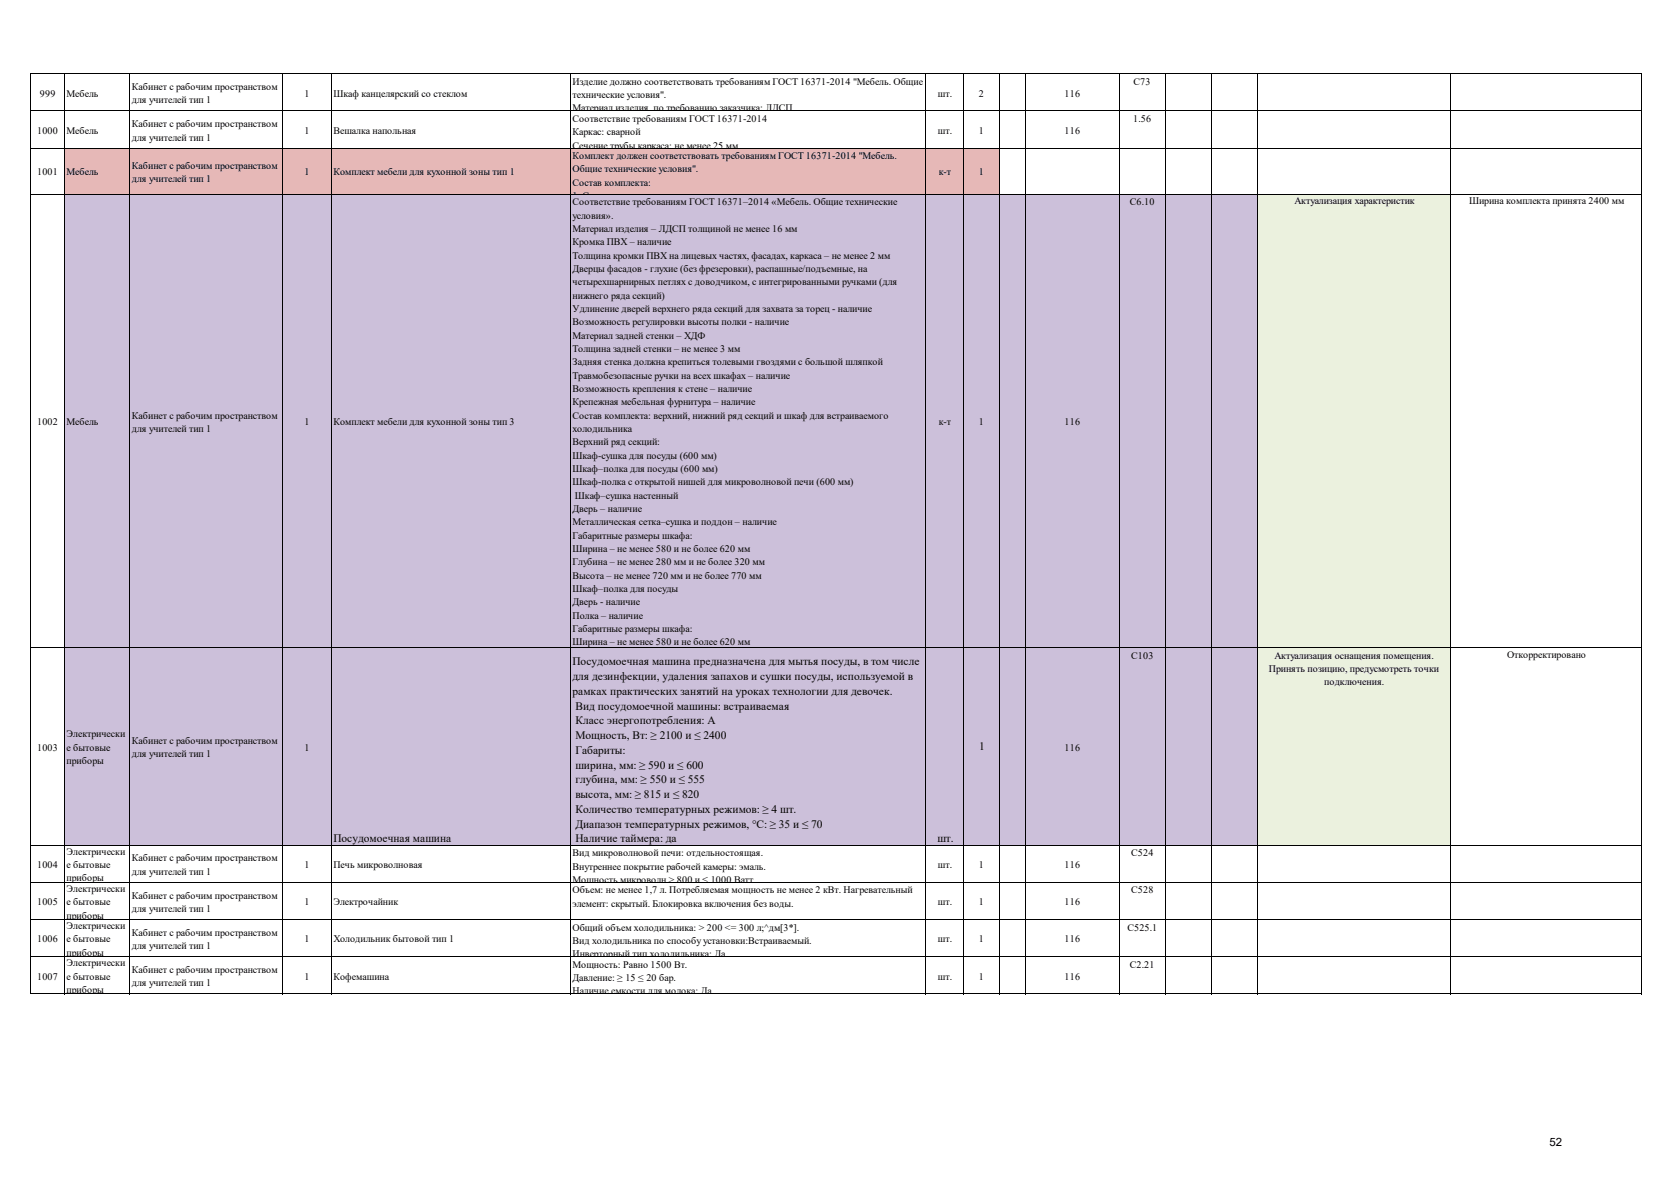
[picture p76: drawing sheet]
<svg xmlns="http://www.w3.org/2000/svg" width="297mm" height="210mm" viewBox="0 0 297 210" stroke-linecap="round" stroke-linejoin="round" font-family="sans-serif">
<defs><g id="words">
<g font-size="2">
<text x="101.8" y="118.3">Посудомоечная машина предназначена для мытья посуды, в том числе</text>
<text x="101.8" y="120.9">для дезинфекции, удаления запахов и сушки посуды, используемой в</text>
<text x="101.8" y="123.5">рамках практических занятий на уроках технологии для девочек.</text>
<text x="102.3" y="126.2">Вид посудомоечной машины: встраиваемая</text>
<text x="102.3" y="128.8">Класс энергопотребления: А</text>
<text x="102.3" y="131.4">Мощность, Вт: ≥ 2100 и ≤ 2400</text>
<text x="102.3" y="134">Габариты:</text>
<text x="102.3" y="136.7">ширина, мм: ≥ 590 и ≤ 600</text>
<text x="174.1" y="133.4">1</text>
<text x="102.3" y="139.3">глубина, мм: ≥ 550 и ≤ 555</text>
<text x="102.3" y="141.9">высота, мм: ≥ 815 и ≤ 820</text>
<text x="59.3" y="149.8">Посудомоечная машина</text>
<text x="102.3" y="149.8">Наличие таймера: да</text>
<text x="102.3" y="144.5">Количество температурных режимов: ≥ 4 шт.</text>
<text x="102.3" y="147.2">Диапазон температурных режимов, °С: ≥ 35 и ≤ 70</text>
<text x="166.6" y="149.8">шт.</text>
<text x="275.4" y="203.8">52</text>
</g>
<g font-size="1.8">
<text x="7.1" y="17.2">999</text>
<text x="11.8" y="17.2">Мебель</text>
<text x="23.4" y="16">Кабинет с рабочим пространством</text>
<text x="54.1" y="17.2">1</text>
<text x="59.3" y="17.2">Шкаф канцелярский со стеклом</text>
<text x="101.8" y="15.1">Изделие должно соответствовать требованиям ГОСТ 16371-2014 &quot;Мебель. Общие</text>
<text x="101.8" y="17.4">технические условия&quot;.</text>
<text x="166.7" y="17.2">шт.</text>
<text x="174" y="17.2">2</text>
<text x="189.2" y="17.2">116</text>
<text x="201.5" y="15.1">С73</text>
<text x="6.6" y="23.8">1000</text>
<text x="11.8" y="23.8">Мебель</text>
<text x="23.4" y="22.6">Кабинет с рабочим пространством</text>
<text x="23.4" y="18.4">для учителей тип 1</text>
<text x="54.1" y="23.8">1</text>
<text x="59.3" y="23.8">Вешалка напольная</text>
<text x="101.8" y="19.8">Материал изделия по требованию заказчика: ЛДСП</text>
<text x="101.8" y="21.7">Cоответствие требованиям ГОСТ 16371-2014</text>
<text x="166.7" y="23.8">шт.</text>
<text x="174" y="23.8">1</text>
<text x="189.2" y="23.8">116</text>
<text x="201.4" y="21.7">1.56</text>
<text x="23.4" y="25">для учителей тип 1</text>
<text x="23.4" y="30">Кабинет с рабочим пространством</text>
<text x="101.8" y="24">Каркас: сварной</text>
<text x="101.8" y="26.4">Сечение трубы каркаса: не менее 25 мм</text>
<text x="101.8" y="28.3">Комплект должен соответствовать требованиям ГОСТ 16371-2014 &quot;Мебель.</text>
<text x="6.6" y="31.2">1001</text>
<text x="11.8" y="31.2">Мебель</text>
<text x="23.4" y="32.3">для учителей тип 1</text>
<text x="54.1" y="31.2">1</text>
<text x="59.3" y="31.2">Комплект мебели для кухонной зоны тип 1</text>
<text x="101.8" y="30.7">Общие технические условия&quot;.</text>
<text x="101.8" y="33">Состав комплекта:</text>
<text x="101.8" y="35.4">1 С</text>
<text x="166.9" y="31.2">к-т</text>
<text x="174" y="31.2">1</text>
<text x="101.8" y="36.5">Соответствие требованиям ГОСТ 16371–2014 «Мебель. Общие технические</text>
<text x="101.8" y="38.9">условия».</text>
<text x="101.8" y="41.2">Материал изделия – ЛДСП толщиной не менее 16 мм</text>
<text x="200.8" y="36.5">С6.10</text>
<text x="230.1" y="36.3">Актуализация характеристик</text>
<text x="261.1" y="36.3">Ширина комплекта принята 2400 мм</text>
<text x="101.8" y="43.6">Кромка ПВХ – наличие</text>
<text x="101.8" y="46">Толщина кромки ПВХ на лицевых частях, фасадах, каркаса – не менее 2 мм</text>
<text x="101.8" y="48.3">Дверцы фасадов - глухие (без фрезеровки), распашные/подъемные, на</text>
<text x="101.8" y="50.7">четырехшарнирных петлях с доводчиком, с интегрированными ручками (для</text>
<text x="101.8" y="53.1">нижнего ряда секций)</text>
<text x="101.8" y="55.5">Удлинение дверей верхнего ряда секций для захвата за торец - наличие</text>
<text x="101.8" y="57.8">Возможность регулировки высоты полки - наличие</text>
<text x="101.8" y="60.2">Материал задней стенки – ХДФ</text>
<text x="101.8" y="62.6">Толщина задней стенки – не менее 3 мм</text>
<text x="101.8" y="64.9">Задняя стенка должна крепиться толевыми гвоздями с большой шляпкой</text>
<text x="101.8" y="67.3">Травмобезопасные ручки на всех шкафах – наличие</text>
<text x="101.8" y="69.7">Возможность крепления к стене – наличие</text>
<text x="6.6" y="75.6">1002</text>
<text x="11.8" y="75.6">Мебель</text>
<text x="23.4" y="74.4">Кабинет с рабочим пространством</text>
<text x="23.4" y="76.8">для учителей тип 1</text>
<text x="54.1" y="75.6">1</text>
<text x="59.3" y="75.6">Комплект мебели для кухонной зоны тип 3</text>
<text x="101.8" y="72">Крепежная мебельная фурнитура – наличие</text>
<text x="101.8" y="74.4">Состав комплекта: верхний, нижний ряд секций и шкаф для встраиваемого</text>
<text x="101.8" y="76.8">холодильника</text>
<text x="166.9" y="75.6">к-т</text>
<text x="174" y="75.6">1</text>
<text x="189.2" y="75.6">116</text>
<text x="101.8" y="79.2">Верхний ряд секций:</text>
<text x="101.8" y="81.5">Шкаф-сушка для посуды (600 мм)</text>
<text x="101.8" y="83.9">Шкаф–полка для посуды (600 мм)</text>
<text x="101.8" y="86.3">Шкаф-полка с открытой нишей для микроволновой печи (600 мм)</text>
<text x="102.2" y="88.6">Шкаф–сушка настенный</text>
<text x="101.8" y="91">Дверь – наличие</text>
<text x="101.8" y="93.4">Металлическая сетка–сушка и поддон – наличие</text>
<text x="101.8" y="95.7">Габаритные размеры шкафа:</text>
<text x="101.8" y="98.1">Ширина – не менее 580 и не более 620 мм</text>
<text x="101.8" y="100.5">Глубина – не менее 280 мм и не более 320 мм</text>
<text x="101.8" y="102.9">Высота – не менее 720 мм и не более 770 мм</text>
<text x="101.8" y="105.2">Шкаф–полка для посуды</text>
<text x="101.8" y="107.6">Дверь - наличие</text>
<text x="101.8" y="110">Полка – наличие</text>
<text x="101.8" y="112.3">Габаритные размеры шкафа:</text>
<text x="101.8" y="114.7">Ширина – не менее 580 и не более 620 мм</text>
<text x="201.1" y="117.1">С103</text>
<text x="225.5" y="119.5">Принять позицию, предусмотреть точки</text>
<text x="226.6" y="117.1">Актуализация оснащения помещения.</text>
<text x="267.9" y="116.9">Откорректировано</text>
<text x="235.4" y="121.8">подключения.</text>
<text x="11.8" y="131.1">Электрически</text>
<text x="6.6" y="133.4">1003</text>
<text x="11.8" y="133.4">е бытовые</text>
<text x="11.8" y="135.8">приборы</text>
<text x="23.4" y="132.3">Кабинет с рабочим пространством</text>
<text x="23.4" y="134.6">для учителей тип 1</text>
<text x="54.1" y="133.4">1</text>
<text x="189.2" y="133.4">116</text>
<text x="6.6" y="154.4">1004</text>
<text x="11.8" y="152">Электрически</text>
<text x="11.8" y="154.4">е бытовые</text>
<text x="23.4" y="153.2">Кабинет с рабочим пространством</text>
<text x="23.4" y="155.5">для учителей тип 1</text>
<text x="54.1" y="154.4">1</text>
<text x="59.3" y="154.4">Печь микроволновая</text>
<text x="101.8" y="152.2">Вид микроволновой печи: отдельностоящая.</text>
<text x="101.8" y="154.6">Внутреннее покрытие рабочей камеры: эмаль.</text>
<text x="166.7" y="154.4">шт.</text>
<text x="174" y="154.4">1</text>
<text x="189.2" y="154.4">116</text>
<text x="201.1" y="152.2">С524</text>
<text x="6.6" y="161">1005</text>
<text x="11.8" y="156.7">приборы</text>
<text x="11.8" y="158.6">Электрически</text>
<text x="11.8" y="161">е бытовые</text>
<text x="23.4" y="159.8">Кабинет с рабочим пространством</text>
<text x="54.1" y="161">1</text>
<text x="59.3" y="161">Электрочайник</text>
<text x="101.8" y="157">Мощность микроволн &gt; 800 и ≤ 1000 Ватт</text>
<text x="101.8" y="158.8">Объем: не менее 1,7 л. Потребляемая мощность не менее 2 кВт. Нагревательный</text>
<text x="101.8" y="161.2">элемент: скрытый. Блокировка включения без воды.</text>
<text x="166.7" y="161">шт.</text>
<text x="174" y="161">1</text>
<text x="189.2" y="161">116</text>
<text x="201.1" y="158.8">С528</text>
<text x="6.6" y="167.6">1006</text>
<text x="11.8" y="163.3">приборы</text>
<text x="11.8" y="165.2">Электрически</text>
<text x="11.8" y="167.6">е бытовые</text>
<text x="23.4" y="162.1">для учителей тип 1</text>
<text x="23.4" y="166.4">Кабинет с рабочим пространством</text>
<text x="54.1" y="167.6">1</text>
<text x="59.3" y="167.6">Холодильник бытовой тип 1</text>
<text x="101.8" y="165.4">Общий объем холодильника: &gt; 200 &lt;= 300 л;^дм[3*].</text>
<text x="101.8" y="167.8">Вид холодильника по способу установки:Встраиваемый.</text>
<text x="166.7" y="167.6">шт.</text>
<text x="174" y="167.6">1</text>
<text x="189.2" y="167.6">116</text>
<text x="200.4" y="165.4">С525.1</text>
<text x="11.8" y="169.9">приборы</text>
<text x="11.8" y="171.8">Электрически</text>
<text x="23.4" y="168.7">для учителей тип 1</text>
<text x="23.4" y="173">Кабинет с рабочим пространством</text>
<text x="101.8" y="170.2">Инверторный тип холодильника: Да</text>
<text x="101.8" y="172">Мощность: Равно 1500 Вт.</text>
<text x="200.8" y="172">С2.21</text>
<text x="6.6" y="174.2">1007</text>
<text x="11.8" y="174.2">е бытовые</text>
<text x="11.8" y="176.5">приборы</text>
<text x="23.4" y="175.3">для учителей тип 1</text>
<text x="54.1" y="174.2">1</text>
<text x="59.3" y="174.2">Кофемашина</text>
<text x="101.8" y="176.8">Наличие емкости для молока: Да</text>
<text x="101.8" y="174.4">Давление: ≥ 15 ≤ 20 бар.</text>
<text x="166.7" y="174.2">шт.</text>
<text x="174" y="174.2">1</text>
<text x="189.2" y="174.2">116</text>
</g>
</g></defs>
<path d="M11.4 26.3h166.3v8.3h-166.3z" fill-rule="evenodd" fill="#e6b8b7"/>
<path d="M11.4 34.5h212.2v115.9h-212.2z" fill-rule="evenodd" fill="#ccc0da"/>
<path d="M223.5 34.5h34.4v115.9h-34.4z" fill-rule="evenodd" fill="#ebf1de"/>
<g fill="none" stroke="#000" stroke-width=".18">
<path d="M5.5 13v163.8M5.6 13.1h286.2M5.6 19.7h286.2M11.4 13.2v163.6M23 13.2v163.6M50.3 13.2v163.6M58.8 13.2v163.6M101.3 13.2v163.6M164.6 13.2v163.6M171.3 13.2v163.6M177.6 13.2v163.6M182.2 13.2v163.6"/>
<path d="M199 13.2v163.6M207.1 13.2v163.6M215.3 13.2v163.6M223.5 13.2v163.6M257.8 13.2v163.6M291.8 13.2v163.6M5.6 26.3h286.2M5.6 34.5h286.2M5.6 115.2h286.2M5.6 150.3h286.2M5.6 156.9h286.2M5.6 163.5h286.2"/>
<path d="M5.6 170.1h286.2M5.6 176.7h286.2"/>
</g>
<use href="#words"/>
</svg>
